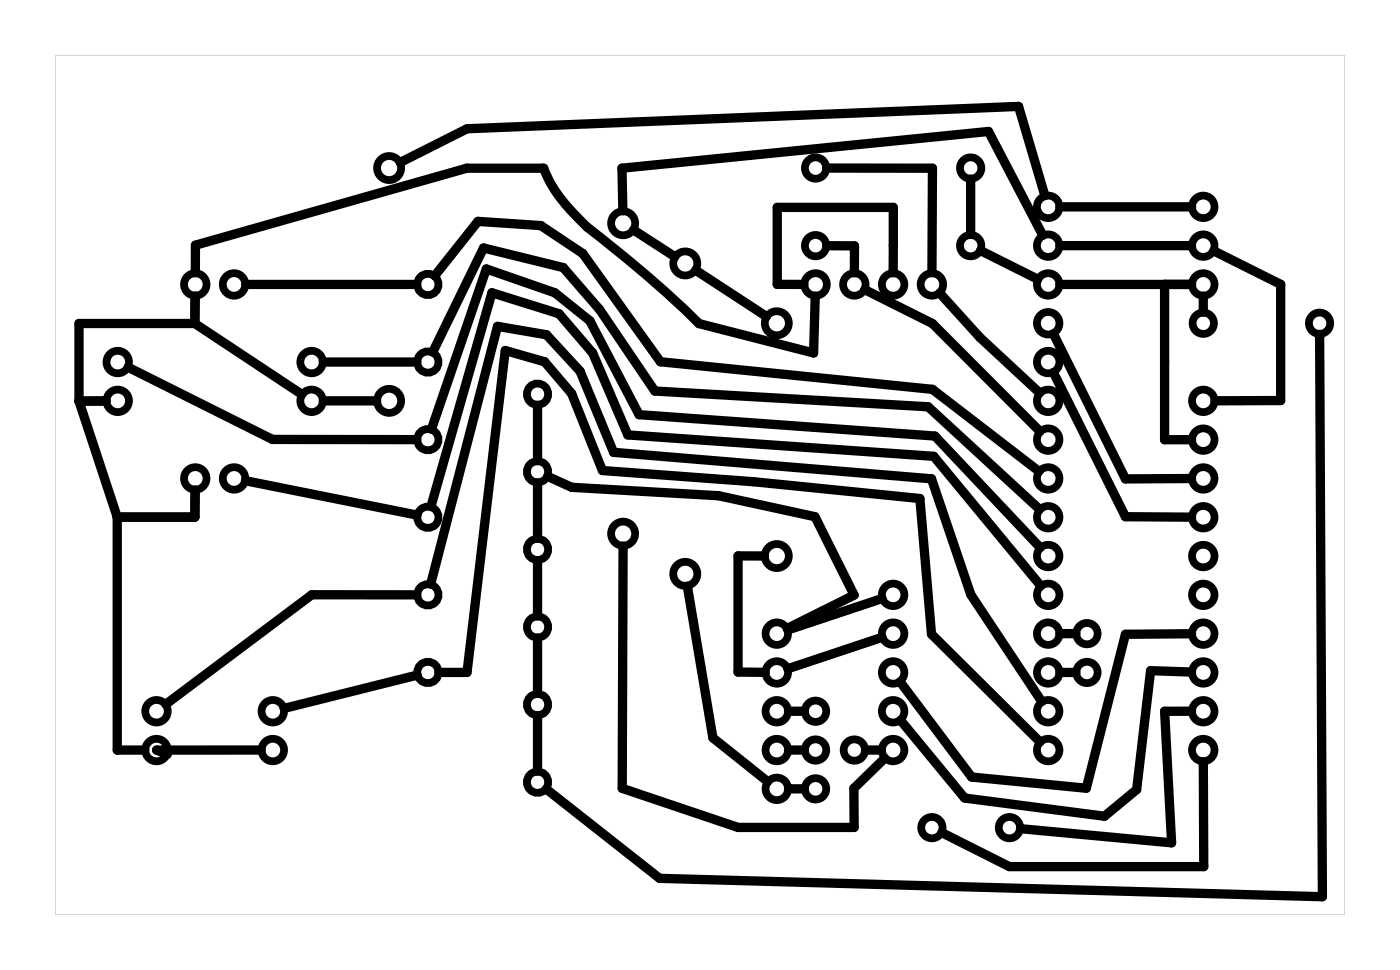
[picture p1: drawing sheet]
<svg xmlns="http://www.w3.org/2000/svg" width="92mm" height="63mm" viewBox="0 0 92 63" stroke-linecap="round" stroke-linejoin="round" font-family="sans-serif">
<path d="M3.6 3.6h84.5v56.3h-84.5zM3.6 3.6v56.3h84.5v-56.3z" fill="#000"/>
<g fill="none" stroke="#000" stroke-width=".51">
<circle cx="12.8" cy="18.6" r=".74"/>
<circle cx="15.3" cy="18.6" r=".74"/>
<circle cx="25.5" cy="11" r=".79"/>
<circle cx="28" cy="18.6" r=".7"/>
<circle cx="40.8" cy="14.6" r=".79"/>
<circle cx="44.9" cy="17.2" r=".79"/>
<circle cx="53.4" cy="18.6" r=".74"/>
<circle cx="53.4" cy="16.1" r=".7"/>
<circle cx="53.4" cy="11" r=".7"/>
<circle cx="56" cy="18.6" r=".74"/>
<circle cx="58.5" cy="18.6" r=".74"/>
<circle cx="61.1" cy="18.6" r=".74"/>
<circle cx="63.6" cy="11" r=".7"/>
<circle cx="63.6" cy="16.1" r=".7"/>
<circle cx="68.7" cy="16.1" r=".74"/>
<circle cx="68.7" cy="13.5" r=".74"/>
<circle cx="68.7" cy="18.6" r=".74"/>
<circle cx="78.8" cy="16.1" r=".74"/>
<circle cx="78.8" cy="13.5" r=".74"/>
<circle cx="78.8" cy="18.6" r=".74"/>
<circle cx="7.7" cy="26.2" r=".74"/>
<circle cx="7.7" cy="23.7" r=".74"/>
<circle cx="12.8" cy="31.3" r=".74"/>
<circle cx="15.3" cy="31.3" r=".74"/>
<circle cx="20.4" cy="26.2" r=".74"/>
<circle cx="20.4" cy="23.7" r=".74"/>
<circle cx="25.5" cy="26.2" r=".79"/>
<circle cx="28" cy="28.8" r=".7"/>
<circle cx="28" cy="33.9" r=".7"/>
<circle cx="28" cy="38.9" r=".7"/>
<circle cx="28" cy="23.7" r=".7"/>
<circle cx="35.2" cy="36" r=".7"/>
<circle cx="35.2" cy="25.8" r=".7"/>
<circle cx="35.2" cy="30.9" r=".7"/>
<circle cx="40.8" cy="34.9" r=".79"/>
<circle cx="44.9" cy="37.6" r=".79"/>
<circle cx="50.9" cy="21.2" r=".79"/>
<circle cx="50.9" cy="36.4" r=".79"/>
<circle cx="58.5" cy="38.9" r=".74"/>
<circle cx="68.7" cy="33.9" r=".74"/>
<circle cx="68.7" cy="28.8" r=".74"/>
<circle cx="68.7" cy="23.7" r=".74"/>
<circle cx="68.7" cy="26.2" r=".74"/>
<circle cx="68.7" cy="21.2" r=".74"/>
<circle cx="68.7" cy="31.3" r=".74"/>
<circle cx="68.7" cy="36.4" r=".74"/>
<circle cx="68.7" cy="38.9" r=".74"/>
<circle cx="78.8" cy="28.8" r=".74"/>
<circle cx="78.8" cy="26.2" r=".74"/>
<circle cx="78.8" cy="33.9" r=".74"/>
<circle cx="78.8" cy="31.3" r=".74"/>
<circle cx="78.8" cy="36.4" r=".74"/>
<circle cx="78.8" cy="38.9" r=".74"/>
<circle cx="78.8" cy="21.2" r=".7"/>
<circle cx="86.5" cy="21.2" r=".7"/>
<circle cx="10.3" cy="49.1" r=".74"/>
<circle cx="10.3" cy="46.6" r=".74"/>
<circle cx="17.9" cy="49.1" r=".74"/>
<circle cx="17.9" cy="46.6" r=".74"/>
<circle cx="28" cy="44" r=".7"/>
<circle cx="35.2" cy="51.2" r=".7"/>
<circle cx="35.2" cy="46.1" r=".7"/>
<circle cx="35.2" cy="41" r=".7"/>
<circle cx="50.9" cy="44" r=".74"/>
<circle cx="50.9" cy="41.5" r=".74"/>
<circle cx="50.9" cy="49.1" r=".74"/>
<circle cx="50.9" cy="46.6" r=".74"/>
<circle cx="50.9" cy="51.6" r=".74"/>
<circle cx="53.4" cy="51.6" r=".7"/>
<circle cx="53.4" cy="46.6" r=".7"/>
<circle cx="53.4" cy="49.1" r=".7"/>
<circle cx="56" cy="49.1" r=".7"/>
<circle cx="58.5" cy="41.5" r=".74"/>
<circle cx="58.5" cy="46.6" r=".74"/>
<circle cx="58.5" cy="44" r=".74"/>
<circle cx="58.5" cy="49.1" r=".74"/>
<circle cx="61.1" cy="54.2" r=".7"/>
<circle cx="66.1" cy="54.2" r=".7"/>
<circle cx="68.7" cy="49.1" r=".74"/>
<circle cx="68.7" cy="44" r=".74"/>
<circle cx="68.7" cy="41.5" r=".74"/>
<circle cx="68.7" cy="46.6" r=".74"/>
<circle cx="71.2" cy="41.5" r=".7"/>
<circle cx="71.2" cy="44" r=".7"/>
<circle cx="78.8" cy="49.1" r=".74"/>
<circle cx="78.8" cy="46.6" r=".74"/>
<circle cx="78.8" cy="41.5" r=".74"/>
<circle cx="78.8" cy="44" r=".74"/>
</g>
<g fill="none" stroke="#000" stroke-width=".61">
<path d="M12.8 19.4v1.8M12.8 17.9v-1.8l17.8-5.1h5a11.7 11.7 0 0 0 4.3 5 65.4 65.4 0 0 1 5.9 5.2l7.5 1.9 .1-3.7M16.1 18.6h11.2M26.2 10.6l4.4-2.2 36.1-1.4 1.8 5.8M28.5 18.1l2.8-3.6 4.1 .3 2.8 1.8 5.1 7.1 17.8 1.8 7 5.4M40.8 13.8l-.1-2.8 24.1-2.4 3.5 6.8M41.5 15.1l2.7 1.7M45.6 17.7l4.6 3M54.2 11h6.9v6.9M54.2 16.1h1.8v1.8M56.7 19l4.4 2.2 7 7M58.5 17.9v-4.3h-7.6v5h1.8"/>
<path d="M61.6 19.2l2.6 2.9 3.9 3.6M63.6 11.7v3.7M64.2 16.4l3.8 1.9M69.4 18.6h8.7M69.4 13.5h8.7M69.4 16.1h8.7M76.3 18.6v10.2h1.8M78.8 19.4v1M79.5 16.4l4.4 2.2v7.6h-4.3M5.2 26.3l2.5 7.6M6.9 26.2l-1.7 .1M7.7 33.9v15.2h1.8"/>
<path d="M8.4 24l9.4 4.8h9.5M12.8 21.2h-7.6v5.1M12.8 21.2l7 4.6M12.8 32.1v1.8h-5.1M16.1 31.5l11.2 2.2M21.2 23.7h6.1M21.2 26.2h3.5M27.3 38.9h-6.9l-9.5 7.2M28.2 38.2l4.4-16.8 3.2 .5 2.2 2.4 2.2 5.3 20.8 1.7 2.6 7.6 4.6 7M28.2 33.2l4-14 4.4 1.3 2.2 2.6 2.3 5.4 20.1 1.4 7 8.5M28.3 28.1l3.6-10.5 4.5 1.6 2.2 1.8 3.3 6.1 19.3 1.4 6.9 7.3M28.4 23l3.3-6.8 5.2 1.3 2.4 2.8 3.6 5.3 17.9 1 7.3 6.7"/>
<path d="M35.2 26.5v3.7M35.2 31.6v3.6M35.2 36.7v3.6M35.9 31.2l1.6 .7 9.6 .6 6.3 1.3 2.6 5.2-4.4 2.1M40.8 35.8v15.8l7.6 2.6h7.6l-.1-2.6 2.1-2M45 38.4l1.7 9.9 3.6 2.9M50.1 36.4h-1.7v7.6h1.7M57.8 39.2l-6.2 2M69 21.8l4.7 9.6 4.4-.1M69 24.4l4.7 9.4 4.4 .1M86.5 21.9l.1 36.8-43.4-1.2-7.4-5.8M17.1 49.1h-6.8l.7 .3"/>
<path d="M27.3 44.2l-8.7 2.2M28.8 44h1.8l2.5-21.1 2.6 .8 1.8 2.1 2 5 9.9 .7 10.9 1.1 .7 8.9 7.1 7.1M35.2 41.8v3.6M35.2 46.9v3.6M51.7 49.1h1M51.7 46.6h1M51.7 51.6h1M56.7 49.1h1M57.8 41.7l-6.2 2.1M69.4 44h1.1M69.4 41.5h1.1M78.1 46.6h-1.8l.5 8.6-9.9-1"/>
<path d="M78.1 41.5h-4.4l-2.5 10.1-7.5-.7-4.7-6.3M78.1 44l-2.7-.1-.9 7.8-2.1 1.7-9.2-1.2-4.2-5M78.8 49.9l.1 6.8h-12.8l-4.4-2.2"/>
</g>
</svg>
